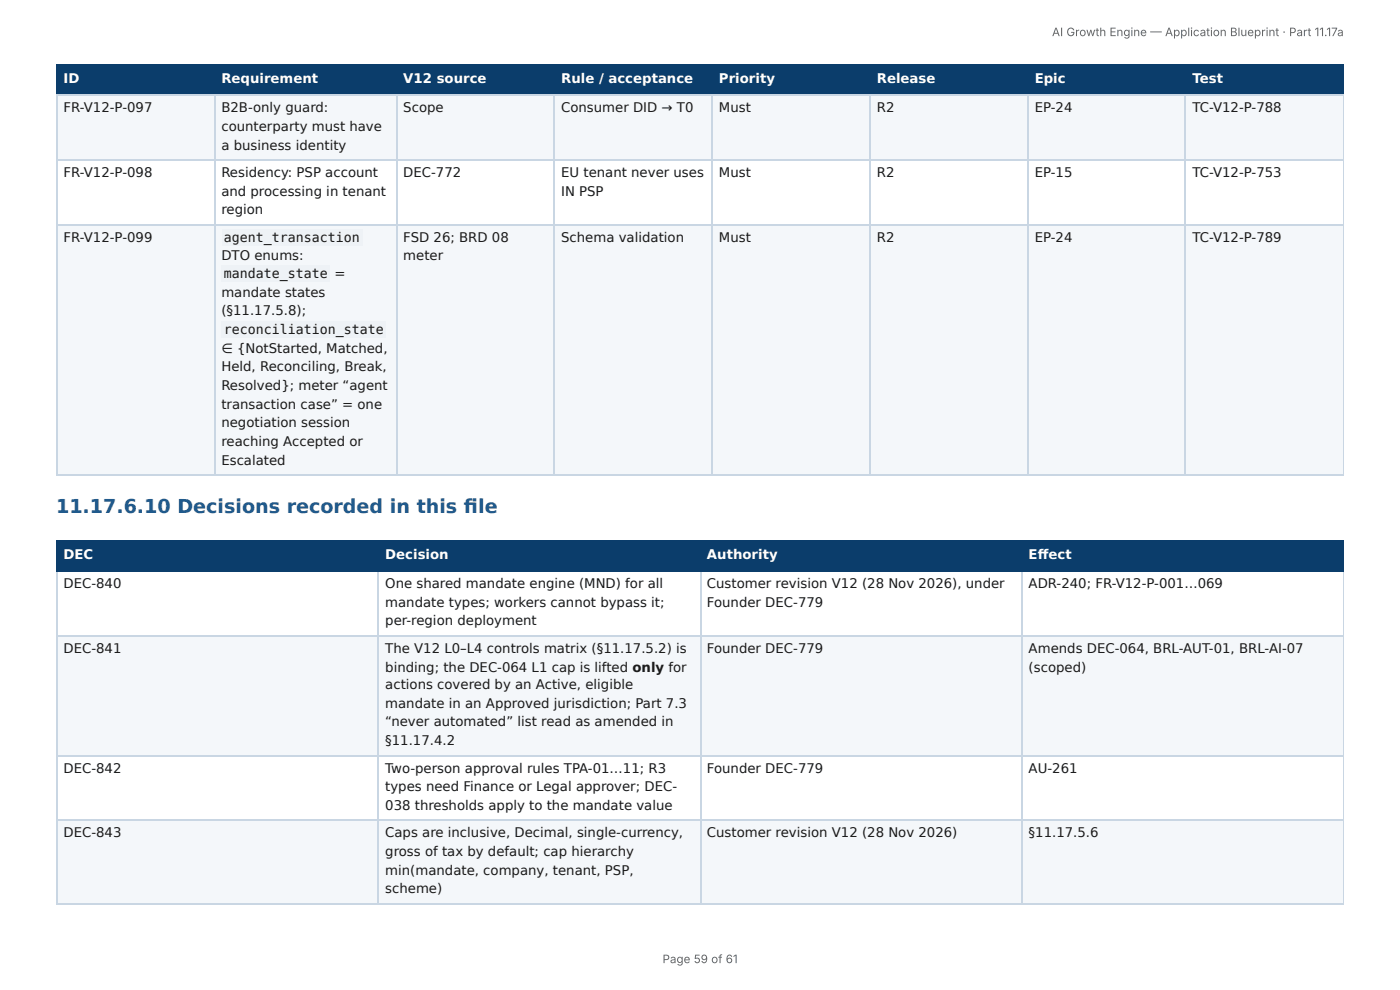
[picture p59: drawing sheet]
<svg xmlns="http://www.w3.org/2000/svg" width="297mm" height="210mm" viewBox="0 0 297 210" stroke-linecap="round" stroke-linejoin="round" font-family="sans-serif">
<defs><g id="words">
<text font-size="4.1" fill="#1f5a8c" x="11.9" y="109">11.17.6.10 Decisions recorded in this fi le</text>
<g font-size="2.8" fill="#fff">
<text x="13.5" y="17.7">ID</text>
<text x="47" y="17.7">Requirement</text>
<text x="85.7" y="17.7">V12 source</text>
<text x="119.2" y="17.7">Rule / acceptance</text>
<text x="152.7" y="17.7">Priority</text>
<text x="186.2" y="17.7">Release</text>
<text x="219.8" y="17.7">Epic</text>
<text x="253.3" y="17.7">Test</text>
<text x="13.5" y="118.8">DEC</text>
<text x="81.8" y="118.8">Decision</text>
<text x="150.2" y="118.8">Authority</text>
<text x="218.5" y="118.8">Eff ect</text>
</g>
<g font-size="2.8" fill="#1a1a1a">
<text x="13.5" y="23.8">FR-V12-P-097</text>
<text x="47" y="23.8">B2B-only guard:</text>
<text x="85.7" y="23.8">Scope</text>
<text x="119.2" y="23.8">Consumer DID → T0</text>
<text x="152.7" y="23.8">Must</text>
<text x="186.2" y="23.8">R2</text>
<text x="219.8" y="23.8">EP-24</text>
<text x="253.3" y="23.8">TC-V12-P-788</text>
<text x="47" y="27.8">counterparty must have</text>
<text x="47" y="31.8">a business identity</text>
<text x="13.5" y="37.6">FR-V12-P-098</text>
<text x="47" y="37.6">Residency: PSP account</text>
<text x="47" y="41.5">and processing in tenant</text>
<text x="85.7" y="37.6">DEC-772</text>
<text x="119.2" y="37.6">EU tenant never uses</text>
<text x="119.2" y="41.5">IN PSP</text>
<text x="152.7" y="37.6">Must</text>
<text x="186.2" y="37.6">R2</text>
<text x="219.8" y="37.6">EP-15</text>
<text x="253.3" y="37.6">TC-V12-P-753</text>
<text x="47" y="45.5">region</text>
<text x="13.5" y="51.3">FR-V12-P-099</text>
<text x="47.5" y="51.3">agent_transaction</text>
<text x="85.7" y="51.3">FSD 26; BRD 08</text>
<text x="119.2" y="51.3">Schema validation</text>
<text x="152.7" y="51.3">Must</text>
<text x="186.2" y="51.3">R2</text>
<text x="219.8" y="51.3">EP-24</text>
<text x="253.3" y="51.3">TC-V12-P-789</text>
<text x="47" y="55.3">DTO enums:</text>
<text x="47.5" y="59">mandate_state</text>
<text x="71" y="59">=</text>
<text x="85.7" y="55.3">meter</text>
<text x="47" y="63">mandate states</text>
<text x="47" y="66.9">(§11.17.5.8);</text>
<text x="47.5" y="70.9">reconciliation_state</text>
<text x="47" y="74.9">∈ {NotStarted, Matched,</text>
<text x="47" y="78.8">Held, Reconciling, Break,</text>
<text x="47" y="82.8">Resolved}; meter “agent</text>
<text x="47" y="86.8">transaction case” = one</text>
<text x="47" y="90.8">negotiation session</text>
<text x="47" y="94.7">reaching Accepted or</text>
<text x="47" y="98.7">Escalated</text>
<text x="13.5" y="124.9">DEC-840</text>
<text x="81.8" y="124.9">One shared mandate engine (MND) for all</text>
<text x="150.2" y="124.9">Customer revision V12 (28 Nov 2026), under</text>
<text x="218.5" y="124.9">ADR-240; FR-V12-P-001…069</text>
<text x="81.8" y="128.9">mandate types; workers cannot bypass it;</text>
<text x="150.2" y="128.9">Founder DEC-779</text>
<text x="81.8" y="132.8">per-region deployment</text>
<text x="13.5" y="138.6">DEC-841</text>
<text x="81.8" y="138.6">The V12 L0–L4 controls matrix (§11.17.5.2) is</text>
<text x="81.8" y="142.6">binding; the DEC-064 L1 cap is lifted only for</text>
<text x="150.2" y="138.6">Founder DEC-779</text>
<text x="218.5" y="138.6">Amends DEC-064, BRL-AUT-01, BRL-AI-07</text>
<text x="218.5" y="142.6">(scoped)</text>
<text x="81.8" y="146.3">actions covered by an Active, eligible</text>
<text x="81.8" y="150.3">mandate in an Approved jurisdiction; Part 7.3</text>
<text x="81.8" y="154.3">“never automated” list read as amended in</text>
<text x="81.8" y="158.2">§11.17.4.2</text>
<text x="13.5" y="164">DEC-842</text>
<text x="81.8" y="164">Two-person approval rules TPA-01…11; R3</text>
<text x="150.2" y="164">Founder DEC-779</text>
<text x="218.5" y="164">AU-261</text>
<text x="81.8" y="168">types need Finance or Legal approver; DEC-</text>
<text x="81.8" y="172">038 thresholds apply to the mandate value</text>
<text x="13.5" y="177.8">DEC-843</text>
<text x="81.8" y="177.8">Caps are inclusive, Decimal, single-currency,</text>
<text x="150.2" y="177.8">Customer revision V12 (28 Nov 2026)</text>
<text x="218.5" y="177.8">§11.17.5.6</text>
<text x="81.8" y="181.8">gross of tax by default; cap hierarchy</text>
<text x="81.8" y="185.7">min(mandate, company, tenant, PSP,</text>
<text x="81.8" y="189.7">scheme)</text>
</g>
<g font-size="2.5" fill="#666">
<text x="223.4" y="7.7">AI Growth Engine — Application Blueprint · Part 11.17a</text>
<text x="140.7" y="204.5">Page 59 of 61</text>
</g>
</g></defs>
<g fill="#0b3d6b">
<path d="M12.2 14h33.3v6.1h-33.3z"/>
<path d="M45.5 14h38.6v6.1h-38.6z"/>
<path d="M84.1 14h33.6v6.1h-33.6z"/>
<path d="M117.7 14h33.6v6.1h-33.6z"/>
<path d="M151.3 14h33.4v6.1h-33.4z"/>
<path d="M184.7 14h33.6v6.1h-33.6z"/>
<path d="M218.3 14h33.6v6.1h-33.6z"/>
<path d="M251.9 14h33.5v6.1h-33.5z"/>
</g>
<g fill="#f4f7fa">
<path d="M12.2 20.1h33.3v13.8h-33.3z"/>
<path d="M45.5 20.1h38.6v13.8h-38.6z"/>
<path d="M84.1 20.1h33.6v13.8h-33.6z"/>
<path d="M117.7 20.1h33.6v13.8h-33.6z"/>
<path d="M151.3 20.1h33.4v13.8h-33.4z"/>
<path d="M184.7 20.1h33.6v13.8h-33.6z"/>
<path d="M218.3 20.1h33.6v13.8h-33.6z"/>
<path d="M251.9 20.1h33.5v13.8h-33.5z"/>
<path d="M12.2 47.6h33.3v53.2h-33.3z"/>
<path d="M45.5 47.6h38.6v53.2h-38.6z"/>
<path d="M84.1 47.6h33.6v53.2h-33.6z"/>
<path d="M117.7 47.6h33.6v53.2h-33.6z"/>
<path d="M151.3 47.6h33.4v53.2h-33.4z"/>
<path d="M184.7 47.6h33.6v53.2h-33.6z"/>
<path d="M218.3 47.6h33.6v53.2h-33.6z"/>
<path d="M251.9 47.6h33.5v53.2h-33.5z"/>
</g>
<path d="M11.9 13.9h273.5M12 13.8v6.6M45.6 13.8v6.6M84.3 13.8v6.6M117.6 13.8v6.6M151.2 13.8v6.6M184.8 13.8v6.6M218.4 13.8v6.6M251.8 13.8v6.6M11.9 20.2h273.5" fill="none" stroke="#0b3d6b" stroke-width=".26"/>
<path d="M285.3 13.8v6.6" fill="none" stroke="#0b3d6b" stroke-width=".21"/>
<path d="M11.9 20.2h273.5M11.9 34h273.5M12 20.4v80.7M45.6 20.4v80.7M84.3 20.4v80.7M117.6 20.4v80.7M151.2 20.4v80.7M184.8 20.4v80.7M218.4 20.4v80.7M251.8 20.4v80.7M11.9 47.8h273.5M11.9 100.9h273.5" fill="none" stroke="#c9d6e3" stroke-width=".26"/>
<path d="M285.3 20.4v80.7" fill="none" stroke="#c9d6e3" stroke-width=".21"/>
<g fill="#0b3d6b">
<path d="M12.2 114.8h68.2v6.4h-68.2z"/>
<path d="M80.4 114.8h68.3v6.4h-68.3z"/>
<path d="M148.7 114.8h68.3v6.4h-68.3z"/>
<path d="M217 114.8h68.4v6.4h-68.4z"/>
</g>
<g fill="#f4f7fa">
<path d="M12.2 134.9h68.2v25.7h-68.2z"/>
<path d="M80.4 134.9h68.3v25.7h-68.3z"/>
<path d="M148.7 134.9h68.3v25.7h-68.3z"/>
<path d="M217 134.9h68.4v25.7h-68.4z"/>
<path d="M12.2 174.4h68.2v17.4h-68.2z"/>
<path d="M80.4 174.4h68.3v17.4h-68.3z"/>
<path d="M148.7 174.4h68.3v17.4h-68.3z"/>
<path d="M217 174.4h68.4v17.4h-68.4z"/>
</g>
<path d="M11.9 115h273.5M12 114.8v6.6M80.3 114.8v6.6M148.8 114.8v6.6M217.1 114.8v6.6M11.9 121.3h273.5" fill="none" stroke="#0b3d6b" stroke-width=".26"/>
<path d="M285.3 114.8v6.6" fill="none" stroke="#0b3d6b" stroke-width=".21"/>
<path d="M11.9 135.1h273.5M12 121.4v70.4M80.3 121.4v70.4M148.8 121.4v70.4M217.1 121.4v70.4M11.9 160.5h273.5M11.9 174.2h273.5M11.9 192h273.5" fill="none" stroke="#c9d6e3" stroke-width=".26"/>
<path d="M285.3 121.4v70.4" fill="none" stroke="#c9d6e3" stroke-width=".21"/>
<g fill="#eef2f6">
<path d="M47.1 48.7h29.9v3.4h-29.9z"/>
<path d="M47.1 56.4h23v3.4h-23z"/>
<path d="M47.1 68.3h34.9v3.4h-34.9z"/>
</g>
<use href="#words"/>
</svg>
